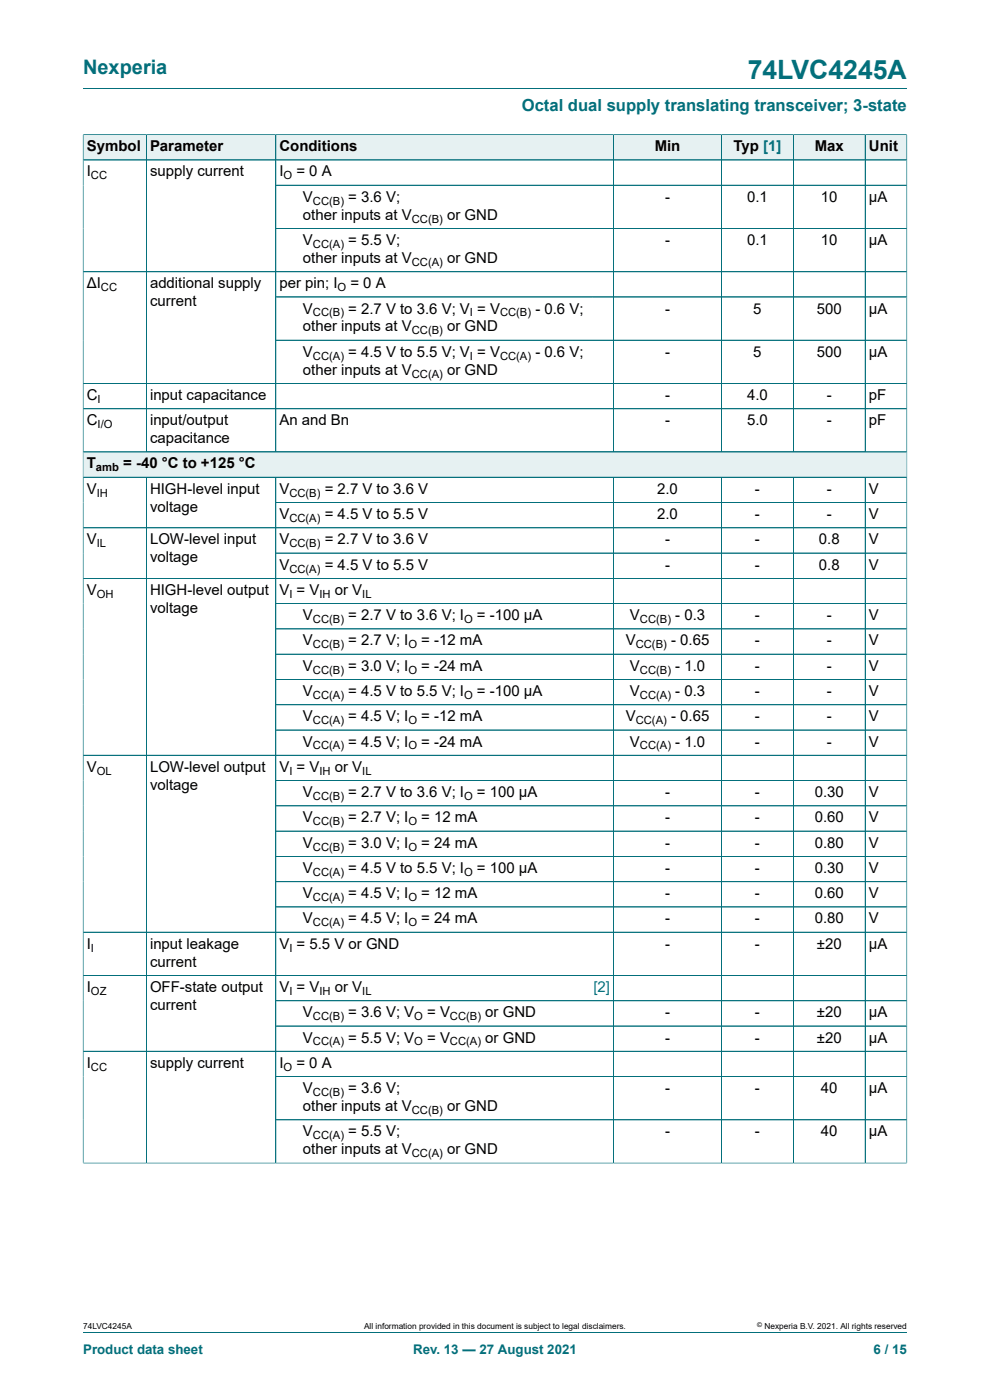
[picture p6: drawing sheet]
<svg xmlns="http://www.w3.org/2000/svg" width="210mm" height="297mm" viewBox="0 0 210 297" stroke-linecap="round" stroke-linejoin="round" font-family="sans-serif">
<defs><g id="words">
<text font-size="5.6" fill="#036f7b" x="158.6" y="16.8">74LVC4245A</text>
<text font-size="4.2" fill="#036f7b" x="17.6" y="15.6">Nexperia</text>
<text font-size="3.5" fill="#036f7b" x="110.7" y="23.7">Octal dual supply translating transceiver; 3-state</text>
<g font-size="3.2">
<text x="18.4" y="32.1">Symbol</text>
<text x="31.8" y="32.1">Parameter</text>
<text x="59.3" y="32.1">Conditions</text>
<text x="138.9" y="32.1">Min</text>
<text x="155.6" y="32.1">Typ [1]</text>
<text x="172.8" y="32.1">Max</text>
<text x="184.3" y="32.1">Unit</text>
<text x="18.4" y="37.4">I</text>
<text x="31.8" y="37.4">supply current</text>
<text x="59.3" y="37.4">I</text>
<text x="62.9" y="37.4">= 0 A</text>
<text x="64.3" y="42.8">V</text>
<text x="64.3" y="46.6">other inputs at V</text>
<text x="73.9" y="42.8">= 3.6 V;</text>
<text x="94.9" y="46.6">or GND</text>
<text x="141.1" y="42.8">-</text>
<text x="158.5" y="42.8">0.1</text>
<text x="174.2" y="42.8">10</text>
<text x="184.3" y="42.8">μA</text>
<text x="64.3" y="52">V</text>
<text x="73.9" y="52">= 5.5 V;</text>
<text x="141.1" y="52">-</text>
<text x="158.5" y="52">0.1</text>
<text x="174.2" y="52">10</text>
<text x="184.3" y="52">μA</text>
<text x="64.3" y="55.8">other inputs at V</text>
<text x="94.9" y="55.8">or GND</text>
<text x="18.4" y="61.1">ΔI</text>
<text x="31.8" y="61.1">additional supply</text>
<text x="31.8" y="65">current</text>
<text x="59.3" y="61.1">per pin; I</text>
<text x="74.3" y="61.1">= 0 A</text>
<text x="64.3" y="66.5">V</text>
<text x="64.3" y="70.3">other inputs at V</text>
<text x="73.9" y="66.5">= 2.7 V to 3.6 V; V = V</text>
<text x="94.9" y="70.3">or GND</text>
<text x="113.6" y="66.5">- 0.6 V;</text>
<text x="141.1" y="66.5">-</text>
<text x="159.8" y="66.5">5</text>
<text x="173.3" y="66.5">500</text>
<text x="184.3" y="66.5">μA</text>
<text x="64.3" y="75.7">V</text>
<text x="73.9" y="75.7">= 4.5 V to 5.5 V; V = V</text>
<text x="113.6" y="75.7">- 0.6 V;</text>
<text x="141.1" y="75.7">-</text>
<text x="159.8" y="75.7">5</text>
<text x="173.3" y="75.7">500</text>
<text x="184.3" y="75.7">μA</text>
<text x="64.3" y="79.5">other inputs at V</text>
<text x="94.9" y="79.5">or GND</text>
<text x="18.4" y="84.9">C</text>
<text x="31.8" y="84.9">input capacitance</text>
<text x="141.1" y="84.9">-</text>
<text x="158.5" y="84.9">4.0</text>
<text x="175.4" y="84.9">-</text>
<text x="184.3" y="84.9">pF</text>
<text x="18.4" y="90.2">C</text>
<text x="31.8" y="90.2">input/output</text>
<text x="31.8" y="94">capacitance</text>
<text x="59.3" y="90.2">An and Bn</text>
<text x="141.1" y="90.2">-</text>
<text x="158.5" y="90.2">5.0</text>
<text x="175.4" y="90.2">-</text>
<text x="184.3" y="90.2">pF</text>
<text x="18.4" y="99.4">T</text>
<text x="26.1" y="99.4">= -40 °C to +125 °C</text>
<text x="18.4" y="104.8">V</text>
<text x="31.8" y="104.8">HIGH-level input</text>
<text x="59.3" y="104.8">V</text>
<text x="68.9" y="104.8">= 2.7 V to 3.6 V</text>
<text x="139.4" y="104.8">2.0</text>
<text x="160.1" y="104.8">-</text>
<text x="175.4" y="104.8">-</text>
<text x="184.3" y="104.8">V</text>
<text x="31.8" y="108.6">voltage</text>
<text x="59.3" y="110.1">V</text>
<text x="68.9" y="110.1">= 4.5 V to 5.5 V</text>
<text x="139.4" y="110.1">2.0</text>
<text x="160.1" y="110.1">-</text>
<text x="175.4" y="110.1">-</text>
<text x="184.3" y="110.1">V</text>
<text x="18.4" y="115.5">V</text>
<text x="31.8" y="115.5">LOW-level input</text>
<text x="31.8" y="119.3">voltage</text>
<text x="59.3" y="115.5">V</text>
<text x="68.9" y="115.5">= 2.7 V to 3.6 V</text>
<text x="141.1" y="115.5">-</text>
<text x="160.1" y="115.5">-</text>
<text x="173.7" y="115.5">0.8</text>
<text x="184.3" y="115.5">V</text>
<text x="59.3" y="120.8">V</text>
<text x="68.9" y="120.8">= 4.5 V to 5.5 V</text>
<text x="141.1" y="120.8">-</text>
<text x="160.1" y="120.8">-</text>
<text x="173.7" y="120.8">0.8</text>
<text x="184.3" y="120.8">V</text>
<text x="18.4" y="126.2">V</text>
<text x="31.8" y="126.2">HIGH-level output</text>
<text x="31.8" y="130">voltage</text>
<text x="59.3" y="126.2">V = V</text>
<text x="64.3" y="131.6">V</text>
<text x="71" y="126.2">or V</text>
<text x="73.9" y="131.6">= 2.7 V to 3.6 V; I</text>
<text x="101.2" y="131.6">= -100 μA</text>
<text x="133.6" y="131.6">V</text>
<text x="143.2" y="131.6">- 0.3</text>
<text x="160.1" y="131.6">-</text>
<text x="175.4" y="131.6">-</text>
<text x="184.3" y="131.6">V</text>
<text x="64.3" y="136.9">V</text>
<text x="73.9" y="136.9">= 2.7 V; I</text>
<text x="89.4" y="136.9">= -12 mA</text>
<text x="132.7" y="136.9">V</text>
<text x="142.4" y="136.9">- 0.65</text>
<text x="160.1" y="136.9">-</text>
<text x="175.4" y="136.9">-</text>
<text x="184.3" y="136.9">V</text>
<text x="64.3" y="142.3">V</text>
<text x="73.9" y="142.3">= 3.0 V; I</text>
<text x="89.4" y="142.3">= -24 mA</text>
<text x="133.6" y="142.3">V</text>
<text x="143.2" y="142.3">- 1.0</text>
<text x="160.1" y="142.3">-</text>
<text x="175.4" y="142.3">-</text>
<text x="184.3" y="142.3">V</text>
<text x="64.3" y="147.6">V</text>
<text x="73.9" y="147.6">= 4.5 V to 5.5 V; I</text>
<text x="101.2" y="147.6">= -100 μA</text>
<text x="133.6" y="147.6">V</text>
<text x="143.2" y="147.6">- 0.3</text>
<text x="160.1" y="147.6">-</text>
<text x="175.4" y="147.6">-</text>
<text x="184.3" y="147.6">V</text>
<text x="64.3" y="153">V</text>
<text x="73.9" y="153">= 4.5 V; I</text>
<text x="89.4" y="153">= -12 mA</text>
<text x="132.7" y="153">V</text>
<text x="142.4" y="153">- 0.65</text>
<text x="160.1" y="153">-</text>
<text x="175.4" y="153">-</text>
<text x="184.3" y="153">V</text>
<text x="64.3" y="158.4">V</text>
<text x="73.9" y="158.4">= 4.5 V; I</text>
<text x="89.4" y="158.4">= -24 mA</text>
<text x="133.6" y="158.4">V</text>
<text x="143.2" y="158.4">- 1.0</text>
<text x="160.1" y="158.4">-</text>
<text x="175.4" y="158.4">-</text>
<text x="184.3" y="158.4">V</text>
<text x="18.4" y="163.7">V</text>
<text x="31.8" y="163.7">LOW-level output</text>
<text x="31.8" y="167.5">voltage</text>
<text x="59.3" y="163.7">V = V</text>
<text x="71" y="163.7">or V</text>
<text x="64.3" y="169.1">V</text>
<text x="73.9" y="169.1">= 2.7 V to 3.6 V; I</text>
<text x="101.2" y="169.1">= 100 μA</text>
<text x="141.1" y="169.1">-</text>
<text x="160.1" y="169.1">-</text>
<text x="172.8" y="169.1">0.30</text>
<text x="184.3" y="169.1">V</text>
<text x="64.3" y="174.5">V</text>
<text x="64.3" y="179.8">V</text>
<text x="73.9" y="174.5">= 2.7 V; I</text>
<text x="73.9" y="179.8">= 3.0 V; I</text>
<text x="89.4" y="174.5">= 12 mA</text>
<text x="89.4" y="179.8">= 24 mA</text>
<text x="141.1" y="174.5">-</text>
<text x="141.1" y="179.8">-</text>
<text x="160.1" y="174.5">-</text>
<text x="160.1" y="179.8">-</text>
<text x="172.8" y="174.5">0.60</text>
<text x="172.8" y="179.8">0.80</text>
<text x="184.3" y="174.5">V</text>
<text x="184.3" y="179.8">V</text>
<text x="64.3" y="185.2">V</text>
<text x="73.9" y="185.2">= 4.5 V to 5.5 V; I</text>
<text x="101.2" y="185.2">= 100 μA</text>
<text x="141.1" y="185.2">-</text>
<text x="160.1" y="185.2">-</text>
<text x="172.8" y="185.2">0.30</text>
<text x="184.3" y="185.2">V</text>
<text x="64.3" y="190.5">V</text>
<text x="73.9" y="190.5">= 4.5 V; I</text>
<text x="89.4" y="190.5">= 12 mA</text>
<text x="141.1" y="190.5">-</text>
<text x="160.1" y="190.5">-</text>
<text x="172.8" y="190.5">0.60</text>
<text x="184.3" y="190.5">V</text>
<text x="64.3" y="195.9">V</text>
<text x="73.9" y="195.9">= 4.5 V; I</text>
<text x="89.4" y="195.9">= 24 mA</text>
<text x="141.1" y="195.9">-</text>
<text x="160.1" y="195.9">-</text>
<text x="172.8" y="195.9">0.80</text>
<text x="184.3" y="195.9">V</text>
<text x="18.4" y="201.3">I</text>
<text x="31.8" y="201.3">input leakage</text>
<text x="59.3" y="201.3">V = 5.5 V or GND</text>
<text x="141.1" y="201.3">-</text>
<text x="160.1" y="201.3">-</text>
<text x="173.3" y="201.3">±20</text>
<text x="184.3" y="201.3">μA</text>
<text x="31.8" y="205.1">current</text>
<text x="18.4" y="210.4">I</text>
<text x="31.8" y="210.4">OFF-state output</text>
<text x="31.8" y="214.3">current</text>
<text x="59.3" y="210.4">V = V</text>
<text x="64.3" y="215.8">V</text>
<text x="71" y="210.4">or V</text>
<text x="73.9" y="215.8">= 3.6 V; V</text>
<text x="90.6" y="215.8">= V</text>
<text x="102.9" y="215.8">or GND</text>
<text x="141.1" y="215.8">-</text>
<text x="160.1" y="215.8">-</text>
<text x="173.3" y="215.8">±20</text>
<text x="184.3" y="215.8">μA</text>
<text x="64.3" y="221.2">V</text>
<text x="73.9" y="221.2">= 5.5 V; V</text>
<text x="90.6" y="221.2">= V</text>
<text x="102.9" y="221.2">or GND</text>
<text x="141.1" y="221.2">-</text>
<text x="160.1" y="221.2">-</text>
<text x="173.3" y="221.2">±20</text>
<text x="184.3" y="221.2">μA</text>
<text x="18.4" y="226.5">I</text>
<text x="31.8" y="226.5">supply current</text>
<text x="59.3" y="226.5">I</text>
<text x="62.9" y="226.5">= 0 A</text>
<text x="64.3" y="231.9">V</text>
<text x="73.9" y="231.9">= 3.6 V;</text>
<text x="141.1" y="231.9">-</text>
<text x="160.1" y="231.9">-</text>
<text x="174.2" y="231.9">40</text>
<text x="184.3" y="231.9">μA</text>
<text x="64.3" y="235.7">other inputs at V</text>
<text x="94.9" y="235.7">or GND</text>
<text x="64.3" y="241.1">V</text>
<text x="64.3" y="244.9">other inputs at V</text>
<text x="73.9" y="241.1">= 5.5 V;</text>
<text x="94.9" y="244.9">or GND</text>
<text x="141.1" y="241.1">-</text>
<text x="160.1" y="241.1">-</text>
<text x="174.2" y="241.1">40</text>
<text x="184.3" y="241.1">μA</text>
</g>
<text font-size="3.2" fill="#00f" x="125.9" y="210.4">[2]</text>
<g font-size="2.8" fill="#036f7b">
<text x="17.6" y="287.2">Product data sheet</text>
<text x="87.6" y="287.2">Rev. 13 — 27 August 2021</text>
<text x="185.3" y="287.2">6 / 15</text>
</g>
<g font-size="2.4">
<text x="19.3" y="38.1">CC</text>
<text x="60.1" y="38.1">O</text>
<text x="66.4" y="43.4">CC(B)</text>
<text x="87.4" y="47.2">CC(B)</text>
<text x="66.4" y="52.6">CC(A)</text>
<text x="87.4" y="56.4">CC(A)</text>
<text x="21.4" y="61.8">CC</text>
<text x="71.6" y="61.8">O</text>
<text x="66.4" y="67.1">CC(B)</text>
<text x="87.4" y="70.9">CC(B)</text>
<text x="99.7" y="67.1">I</text>
<text x="106.1" y="67.1">CC(B)</text>
<text x="66.4" y="76.3">CC(A)</text>
<text x="99.7" y="76.3">I</text>
<text x="106.1" y="76.3">CC(A)</text>
<text x="87.4" y="80.1">CC(A)</text>
<text x="20.7" y="85.5">I</text>
<text x="20.7" y="90.8">I/O</text>
<text x="20.4" y="100">amb</text>
<text x="20.5" y="105.4">IH</text>
<text x="61.4" y="105.4">CC(B)</text>
<text x="61.4" y="110.7">CC(A)</text>
<text x="20.5" y="116.1">IL</text>
<text x="61.4" y="116.1">CC(B)</text>
<text x="61.4" y="121.5">CC(A)</text>
<text x="20.5" y="126.8">OH</text>
<text x="61.4" y="126.8">I</text>
<text x="67.8" y="126.8">IH</text>
<text x="76.8" y="126.8">IL</text>
<text x="66.4" y="132.2">CC(B)</text>
<text x="66.4" y="137.5">CC(B)</text>
<text x="86.6" y="137.5">O</text>
<text x="98.5" y="132.2">O</text>
<text x="134.9" y="137.5">CC(B)</text>
<text x="135.7" y="132.2">CC(B)</text>
<text x="66.4" y="142.9">CC(B)</text>
<text x="86.6" y="142.9">O</text>
<text x="135.7" y="142.9">CC(B)</text>
<text x="66.4" y="148.3">CC(A)</text>
<text x="98.5" y="148.3">O</text>
<text x="135.7" y="148.3">CC(A)</text>
<text x="66.4" y="153.6">CC(A)</text>
<text x="86.6" y="153.6">O</text>
<text x="134.9" y="153.6">CC(A)</text>
<text x="66.4" y="159">CC(A)</text>
<text x="86.6" y="159">O</text>
<text x="135.7" y="159">CC(A)</text>
<text x="20.5" y="164.4">OL</text>
<text x="61.4" y="164.4">I</text>
<text x="67.8" y="164.4">IH</text>
<text x="76.8" y="164.4">IL</text>
<text x="66.4" y="169.7">CC(B)</text>
<text x="98.5" y="169.7">O</text>
<text x="66.4" y="175.1">CC(B)</text>
<text x="86.6" y="175.1">O</text>
<text x="66.4" y="180.4">CC(B)</text>
<text x="66.4" y="185.8">CC(A)</text>
<text x="86.6" y="180.4">O</text>
<text x="98.5" y="185.8">O</text>
<text x="66.4" y="191.2">CC(A)</text>
<text x="86.6" y="191.2">O</text>
<text x="66.4" y="196.5">CC(A)</text>
<text x="86.6" y="196.5">O</text>
<text x="19.3" y="201.9">I</text>
<text x="61.4" y="201.9">I</text>
<text x="19.3" y="211.1">OZ</text>
<text x="61.4" y="211.1">I</text>
<text x="67.8" y="211.1">IH</text>
<text x="76.8" y="211.1">IL</text>
<text x="66.4" y="216.4">CC(B)</text>
<text x="66.4" y="221.8">CC(A)</text>
<text x="87.9" y="216.4">O</text>
<text x="87.9" y="221.8">O</text>
<text x="95.5" y="216.4">CC(B)</text>
<text x="95.5" y="221.8">CC(A)</text>
<text x="19.3" y="227.1">CC</text>
<text x="60.1" y="227.1">O</text>
<text x="66.4" y="232.5">CC(B)</text>
<text x="87.4" y="236.3">CC(B)</text>
<text x="66.4" y="241.7">CC(A)</text>
<text x="87.4" y="245.5">CC(A)</text>
</g>
<g font-size="1.8">
<text x="17.6" y="282">74LVC4245A</text>
<text x="77.2" y="282">All information provided in this document is subject to legal disclaimers.</text>
<text x="162.2" y="282">Nexperia B.V. 2021. All rights reserved</text>
</g>
<text font-size="1.4" x="160.6" y="281.6">©</text>
</g></defs>
<path d="M17.6 18.8h174.8" fill="none" stroke="#036f7b" stroke-width=".21"/>
<path d="M17.7 28.6h13.3v5.3h-13.3z" fill="#e6f1f2"/>
<path d="M17.6 28.5v5.4h13.4v-5.3h-13.4" fill="none" stroke="#036f7b" stroke-width=".21"/>
<path d="M31.1 28.6h27.3v5.3h-27.3z" fill="#e6f1f2"/>
<path d="M31 28.6h27.5v5.3h-27.5z" fill="none" stroke="#036f7b" stroke-width=".21"/>
<path d="M58.6 28.6h67v5.3h-67z" fill="#e6f1f2"/>
<path d="M125.6 28.6h-67.1v5.3h67.1" fill="none" stroke="#036f7b" stroke-width=".21"/>
<path d="M125.6 28.6h4.5v5.3h-4.5z" fill="#e6f1f2"/>
<path d="M125.6 28.6h4.6v5.3h-4.6" fill="none" stroke="#036f7b" stroke-width=".21"/>
<path d="M130.2 28.6h22.8v5.3h-22.8z" fill="#e6f1f2"/>
<path d="M130.2 28.6h22.8v5.3h-22.8z" fill="none" stroke="#036f7b" stroke-width=".21"/>
<path d="M153.1 28.6h15.1v5.3h-15.1z" fill="#e6f1f2"/>
<path d="M153 28.6h15.3v5.3h-15.3z" fill="none" stroke="#036f7b" stroke-width=".21"/>
<path d="M168.4 28.6h15.1v5.3h-15.1z" fill="#e6f1f2"/>
<path d="M168.3 28.6h15.2v5.3h-15.2z" fill="none" stroke="#036f7b" stroke-width=".21"/>
<path d="M183.6 28.6h8.7v5.3h-8.7z" fill="#e6f1f2"/>
<g fill="none" stroke="#036f7b" stroke-width=".21">
<path d="M31 33.9v62M58.5 33.9v62M58.5 39.3h133.9M130.2 33.9v62M153 33.9v62M168.3 33.9v62M192.4 28.5v72.7h-174.8v-67.3h174.8M192.4 28.6h-8.9v67.3M17.6 57.6h174.8M58.5 48.5h133.9M58.5 63h133.9M58.5 72.2h133.9"/>
<path d="M17.6 81.4h174.8M17.6 95.9h174.8M192.4 86.7h-174.8"/>
</g>
<path d="M17.7 96h174.6v5.2h-174.6z" fill="#e6f1f2"/>
<g fill="none" stroke="#036f7b" stroke-width=".21">
<path d="M17.6 28.6v218.2M17.7 28.6h174.6M17.7 33.9h174.6M31 28.6v67.2M58.5 28.6v67.2M58.6 39.3h133.7M130.2 28.6v67.2M153 28.6v67.2M168.3 28.6v67.2M183.5 28.6v67.2M192.4 28.6v218.2M17.7 57.6h174.6"/>
<path d="M192.3 48.5h-133.7M192.3 63h-133.7M192.3 72.2h-133.7M17.7 81.4h174.6M192.3 86.7h-174.6M192.3 95.9h-174.6M17.6 101.2h174.8M17.6 112h174.8M31 101.2v145.5M58.5 101.2v145.5M58.5 106.6h133.9M58.5 117.3h133.9"/>
<path d="M130.2 101.2v145.5M153 101.2v145.5M168.3 101.2v145.5M183.5 101.2v145.5M58.5 128.1h133.9M58.5 133.4h133.9M58.5 138.8h133.9M192.4 122.7h-174.8M58.5 144.1h133.9M58.5 149.5h133.9M58.5 154.9h133.9M58.5 165.6h133.9"/>
<path d="M58.5 171h133.9M58.5 176.3h133.9M192.4 160.2h-174.8M17.6 197.8h174.8M58.5 181.7h133.9M58.5 187h133.9M58.5 192.4h133.9M17.6 206.9h174.8M58.5 212.3h133.9M58.5 217.7h133.9M58.5 228.4h133.9M58.5 237.6h133.9"/>
<path d="M192.4 223h-174.8M192.4 246.7h-174.8M17.6 282.6h174.8"/>
</g>
<use href="#words"/>
</svg>
